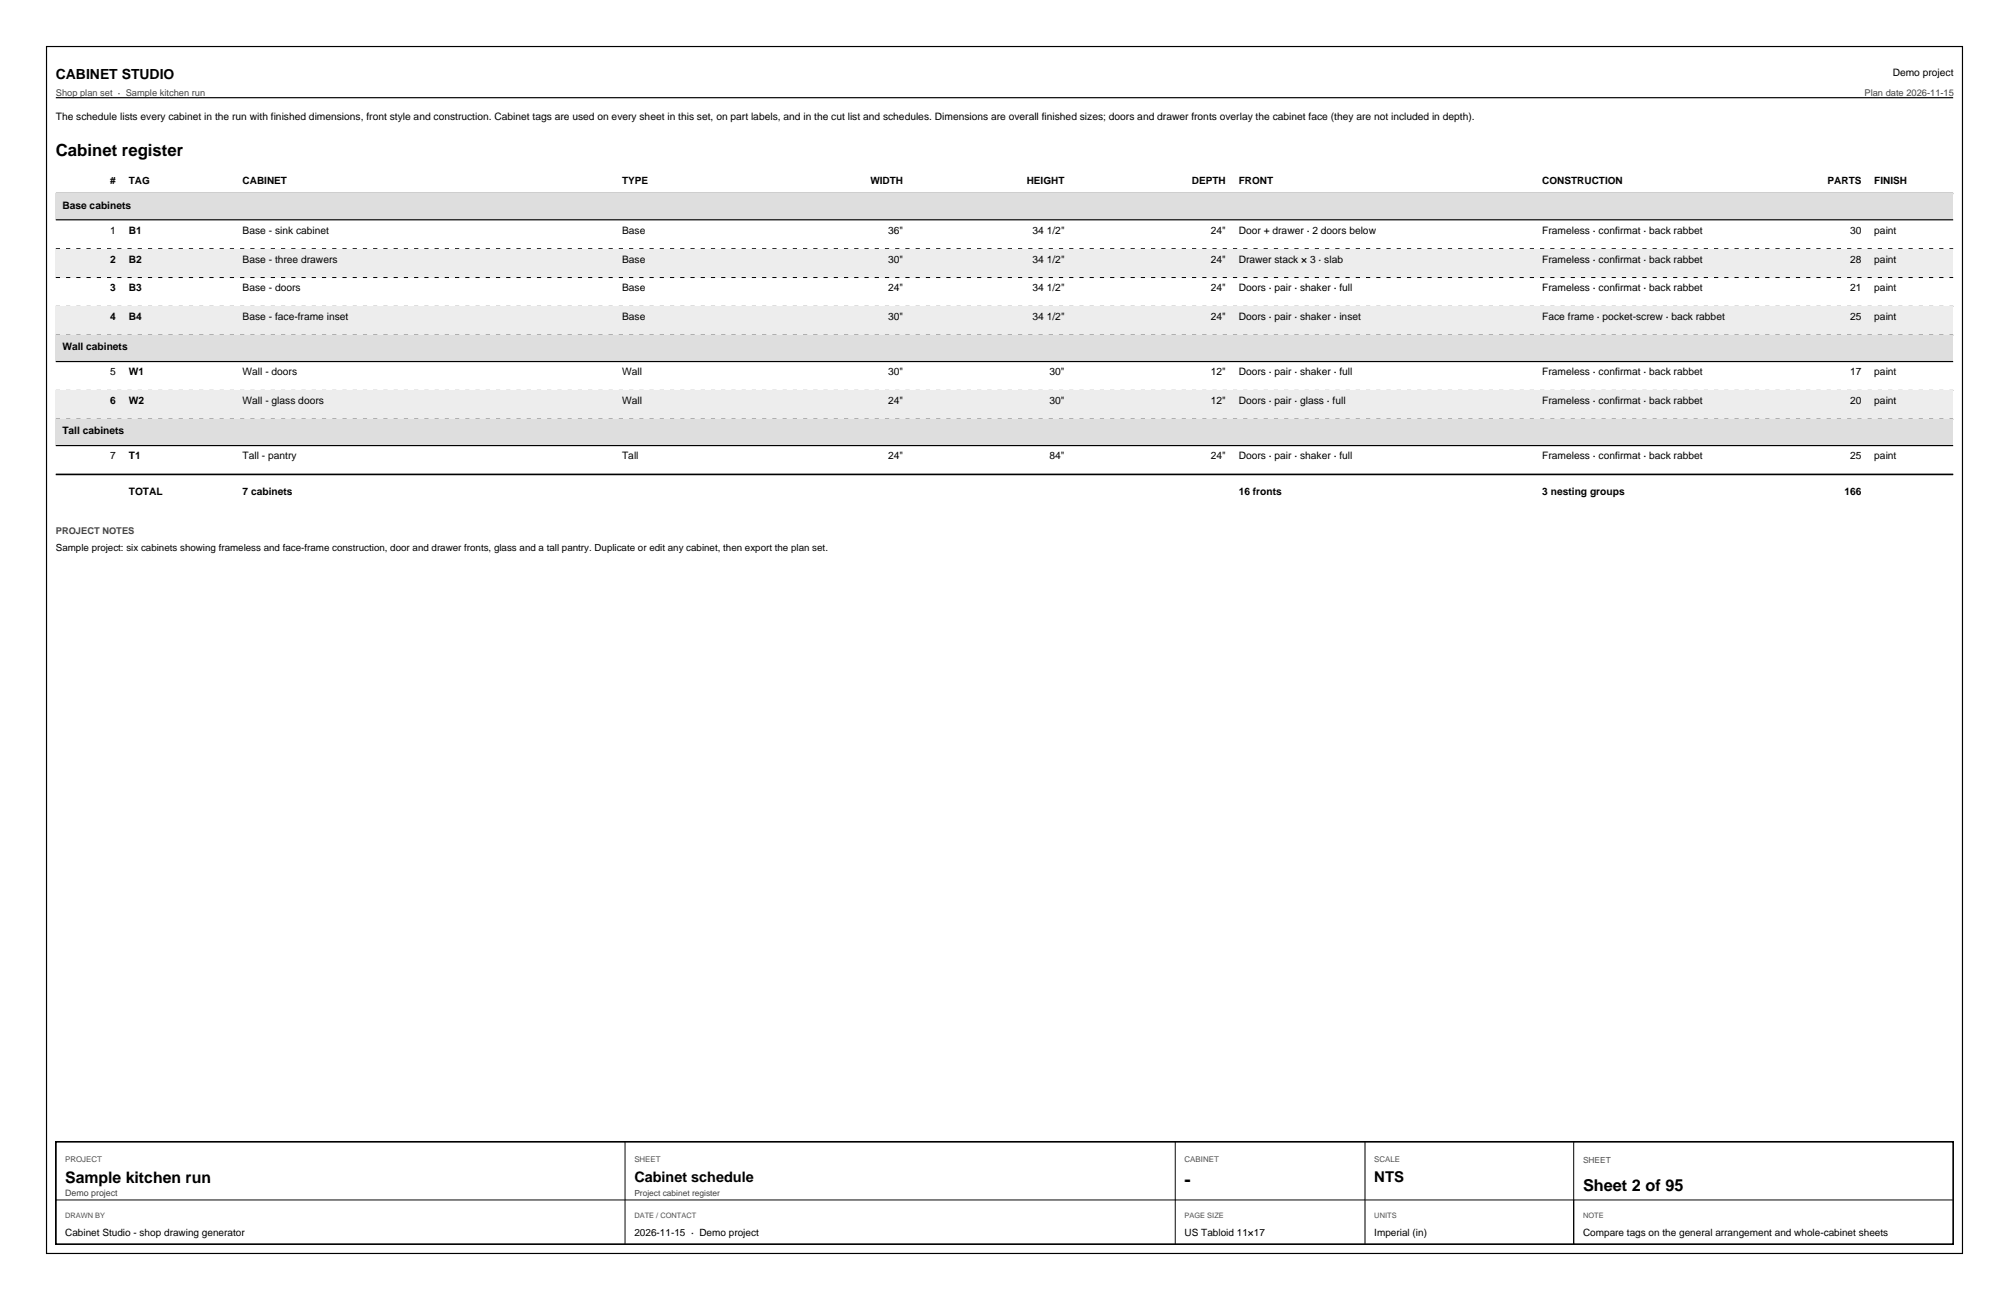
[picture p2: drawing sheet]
<svg xmlns="http://www.w3.org/2000/svg" width="432mm" height="279mm" viewBox="0 0 432 279" stroke-linecap="round" stroke-linejoin="round" font-family="sans-serif">
<defs><g id="words">
<text font-size="4" x="254.6" y="254.8">-</text>
<text font-size="3.6" x="12" y="33.6">Cabinet register</text>
<text font-size="3.5" x="340.2" y="256">Sheet 2 of 95</text>
<text font-size="3.4" x="14" y="254.3">Sample kitchen run</text>
<text font-size="3.2" x="295.4" y="254.1">NTS</text>
<text font-size="3.1" x="136.3" y="254">Cabinet schedule</text>
<text font-size="3" x="12" y="16.9">CABINET STUDIO</text>
<g font-size="2.2">
<text x="406.8" y="16.3">Demo project</text>
<text x="12" y="25.9">The schedule lists every cabinet in the run with finished dimensions, front style and construction. Cabinet tags are used on every sheet in this set, on part labels, and in the cut list and schedules. Dimensions are overall finished sizes; doors and drawer fronts overlay the cabinet face (they are not included in depth).</text>
<text x="13.4" y="44.9">Base cabinets</text>
<text x="23.7" y="50.2">1</text>
<text x="27.7" y="50.2">B1</text>
<text x="52.1" y="50.2">Base - sink cabinet</text>
<text x="133.7" y="50.2">Base</text>
<text x="190.9" y="50.2">36&quot;</text>
<text x="221.9" y="50.2">34 1/2&quot;</text>
<text x="260.2" y="50.2">24&quot;</text>
<text x="266.2" y="50.2">Door + drawer · 2 doors below</text>
<text x="331.5" y="50.2">Frameless · confirmat · back rabbet</text>
<text x="397.6" y="50.2">30</text>
<text x="402.8" y="50.2">paint</text>
<text x="23.7" y="56.4">2</text>
<text x="27.7" y="56.4">B2</text>
<text x="52.1" y="56.4">Base - three drawers</text>
<text x="133.7" y="56.4">Base</text>
<text x="190.9" y="56.4">30&quot;</text>
<text x="221.9" y="56.4">34 1/2&quot;</text>
<text x="260.2" y="56.4">24&quot;</text>
<text x="266.2" y="56.4">Drawer stack × 3 · slab</text>
<text x="331.5" y="56.4">Frameless · confirmat · back rabbet</text>
<text x="397.6" y="56.4">28</text>
<text x="402.8" y="56.4">paint</text>
<text x="23.7" y="62.6">3</text>
<text x="27.7" y="62.6">B3</text>
<text x="52.1" y="62.6">Base - doors</text>
<text x="133.7" y="62.6">Base</text>
<text x="190.9" y="62.6">24&quot;</text>
<text x="221.9" y="62.6">34 1/2&quot;</text>
<text x="260.2" y="62.6">24&quot;</text>
<text x="266.2" y="62.6">Doors · pair · shaker · full</text>
<text x="331.5" y="62.6">Frameless · confirmat · back rabbet</text>
<text x="397.6" y="62.6">21</text>
<text x="402.8" y="62.6">paint</text>
<text x="23.7" y="68.8">4</text>
<text x="27.7" y="68.8">B4</text>
<text x="52.1" y="68.8">Base - face-frame inset</text>
<text x="133.7" y="68.8">Base</text>
<text x="190.9" y="68.8">30&quot;</text>
<text x="221.9" y="68.8">34 1/2&quot;</text>
<text x="260.2" y="68.8">24&quot;</text>
<text x="266.2" y="68.8">Doors · pair · shaker · inset</text>
<text x="331.5" y="68.8">Face frame · pocket-screw · back rabbet</text>
<text x="397.6" y="68.8">25</text>
<text x="402.8" y="68.8">paint</text>
<text x="13.4" y="75.3">Wall cabinets</text>
<text x="23.7" y="80.7">5</text>
<text x="27.7" y="80.7">W1</text>
<text x="52.1" y="80.7">Wall - doors</text>
<text x="133.7" y="80.7">Wall</text>
<text x="190.9" y="80.7">30&quot;</text>
<text x="225.6" y="80.7">30&quot;</text>
<text x="260.2" y="80.7">12&quot;</text>
<text x="266.2" y="80.7">Doors · pair · shaker · full</text>
<text x="331.5" y="80.7">Frameless · confirmat · back rabbet</text>
<text x="397.6" y="80.7">17</text>
<text x="402.8" y="80.7">paint</text>
<text x="23.7" y="86.9">6</text>
<text x="27.7" y="86.9">W2</text>
<text x="52.1" y="86.9">Wall - glass doors</text>
<text x="133.7" y="86.9">Wall</text>
<text x="190.9" y="86.9">24&quot;</text>
<text x="225.6" y="86.9">30&quot;</text>
<text x="260.2" y="86.9">12&quot;</text>
<text x="266.2" y="86.9">Doors · pair · glass · full</text>
<text x="331.5" y="86.9">Frameless · confirmat · back rabbet</text>
<text x="397.6" y="86.9">20</text>
<text x="402.8" y="86.9">paint</text>
<text x="13.4" y="93.4">Tall cabinets</text>
<text x="23.7" y="98.7">7</text>
<text x="27.7" y="98.7">T1</text>
<text x="52.1" y="98.7">Tall - pantry</text>
<text x="133.7" y="98.7">Tall</text>
<text x="190.9" y="98.7">24&quot;</text>
<text x="225.6" y="98.7">84&quot;</text>
<text x="260.2" y="98.7">24&quot;</text>
<text x="266.2" y="98.7">Doors · pair · shaker · full</text>
<text x="331.5" y="98.7">Frameless · confirmat · back rabbet</text>
<text x="397.6" y="98.7">25</text>
<text x="402.8" y="98.7">paint</text>
<text x="27.7" y="106.3">TOTAL</text>
<text x="52.1" y="106.3">7 cabinets</text>
<text x="266.2" y="106.3">16 fronts</text>
<text x="331.5" y="106.3">3 nesting groups</text>
<text x="396.4" y="106.3">166</text>
</g>
<g font-size="2.1">
<text x="23.7" y="39.6">#</text>
<text x="27.7" y="39.6">TAG</text>
<text x="52.1" y="39.6">CABINET</text>
<text x="133.7" y="39.6">TYPE</text>
<text x="187.1" y="39.6">WIDTH</text>
<text x="220.7" y="39.6">HEIGHT</text>
<text x="256.2" y="39.6">DEPTH</text>
<text x="266.2" y="39.6">FRONT</text>
<text x="331.5" y="39.6">CONSTRUCTION</text>
<text x="392.8" y="39.6">PARTS</text>
<text x="402.8" y="39.6">FINISH</text>
<text x="12" y="118.5">Sample project: six cabinets showing frameless and face-frame construction, door and drawer fronts, glass and a tall pantry. Duplicate or edit any cabinet, then export the plan set.</text>
<text x="14" y="265.6">Cabinet Studio - shop drawing generator</text>
<text x="136.3" y="265.6">2026-11-15 · Demo project</text>
<text x="254.6" y="265.6">US Tabloid 11×17</text>
<text x="295.4" y="265.6">Imperial (in)</text>
<text x="340.2" y="265.6">Compare tags on the general arrangement and whole-cabinet sheets</text>
</g>
<g font-size="2" fill="#464646">
<text x="12" y="20.7">Shop plan set · Sample kitchen run</text>
<text x="400.7" y="20.7">Plan date 2026-11-15</text>
<text x="12" y="114.8">PROJECT NOTES</text>
</g>
<text font-size="1.9" fill="#404040" x="14" y="257.1">Demo project</text>
<text font-size="1.8" fill="#505050" x="340.2" y="249.9">SHEET</text>
<text font-size="1.8" fill="#404040" x="136.3" y="257">Project cabinet register</text>
<g font-size="1.7" fill="#505050">
<text x="14" y="249.8">PROJECT</text>
<text x="136.3" y="249.8">SHEET</text>
<text x="254.6" y="249.8">CABINET</text>
<text x="295.4" y="249.8">SCALE</text>
</g>
<g font-size="1.6" fill="#505050">
<text x="14" y="261.9">DRAWN BY</text>
<text x="136.3" y="261.9">DATE / CONTACT</text>
<text x="254.6" y="261.9">PAGE SIZE</text>
<text x="295.4" y="261.9">UNITS</text>
<text x="340.2" y="261.9">NOTE</text>
</g>
</g></defs>
<path d="M10 10h411.8v259.4h-411.8zM12 21h407.8" fill="none" stroke="#000" stroke-width=".25"/>
<path d="M12 41.6h407.8" fill="none" stroke="#000" stroke-width=".3"/>
<path d="M12 41.6h407.8v5.6h-407.8z" fill="#dedede"/>
<path d="M12 47.2h407.8" fill="none" stroke="#000" stroke-width=".25"/>
<path d="M12 53.4h407.8" fill="none" stroke="#000" stroke-width=".21" stroke-dasharray=".9 1.3" stroke-linecap="butt"/>
<path d="M12 53.4h407.8v6.2h-407.8z" fill="#ededed"/>
<path d="M12 59.6h407.8M12 65.8h407.8" fill="none" stroke="#000" stroke-width=".21" stroke-dasharray=".9 1.3" stroke-linecap="butt"/>
<path d="M12 65.8h407.8v6.2h-407.8z" fill="#ededed"/>
<path d="M12 72h407.8" fill="none" stroke="#000" stroke-width=".21" stroke-dasharray=".9 1.3" stroke-linecap="butt"/>
<path d="M12 72h407.8v5.7h-407.8z" fill="#dedede"/>
<path d="M12 77.7h407.8" fill="none" stroke="#000" stroke-width=".25"/>
<path d="M12 83.9h407.8" fill="none" stroke="#000" stroke-width=".21" stroke-dasharray=".9 1.3" stroke-linecap="butt"/>
<path d="M12 83.9h407.8v6.2h-407.8z" fill="#ededed"/>
<path d="M12 90.1h407.8" fill="none" stroke="#000" stroke-width=".21" stroke-dasharray=".9 1.3" stroke-linecap="butt"/>
<path d="M12 90.1h407.8v5.7h-407.8z" fill="#dedede"/>
<path d="M12 95.8h407.8" fill="none" stroke="#000" stroke-width=".25"/>
<path d="M12 102h407.8" fill="none" stroke="#000" stroke-width=".21" stroke-dasharray=".9 1.3" stroke-linecap="butt"/>
<path d="M12 102h407.8M12 245.4h407.8v22h-407.8z" fill="none" stroke="#000" stroke-width=".35"/>
<path d="M12 245.4v22M12 257.9h407.8M134.3 245.4v22M252.6 245.4v22M293.4 245.4v22M338.2 245.4v22" fill="none" stroke="#000" stroke-width=".21"/>
<use href="#words"/>
</svg>
